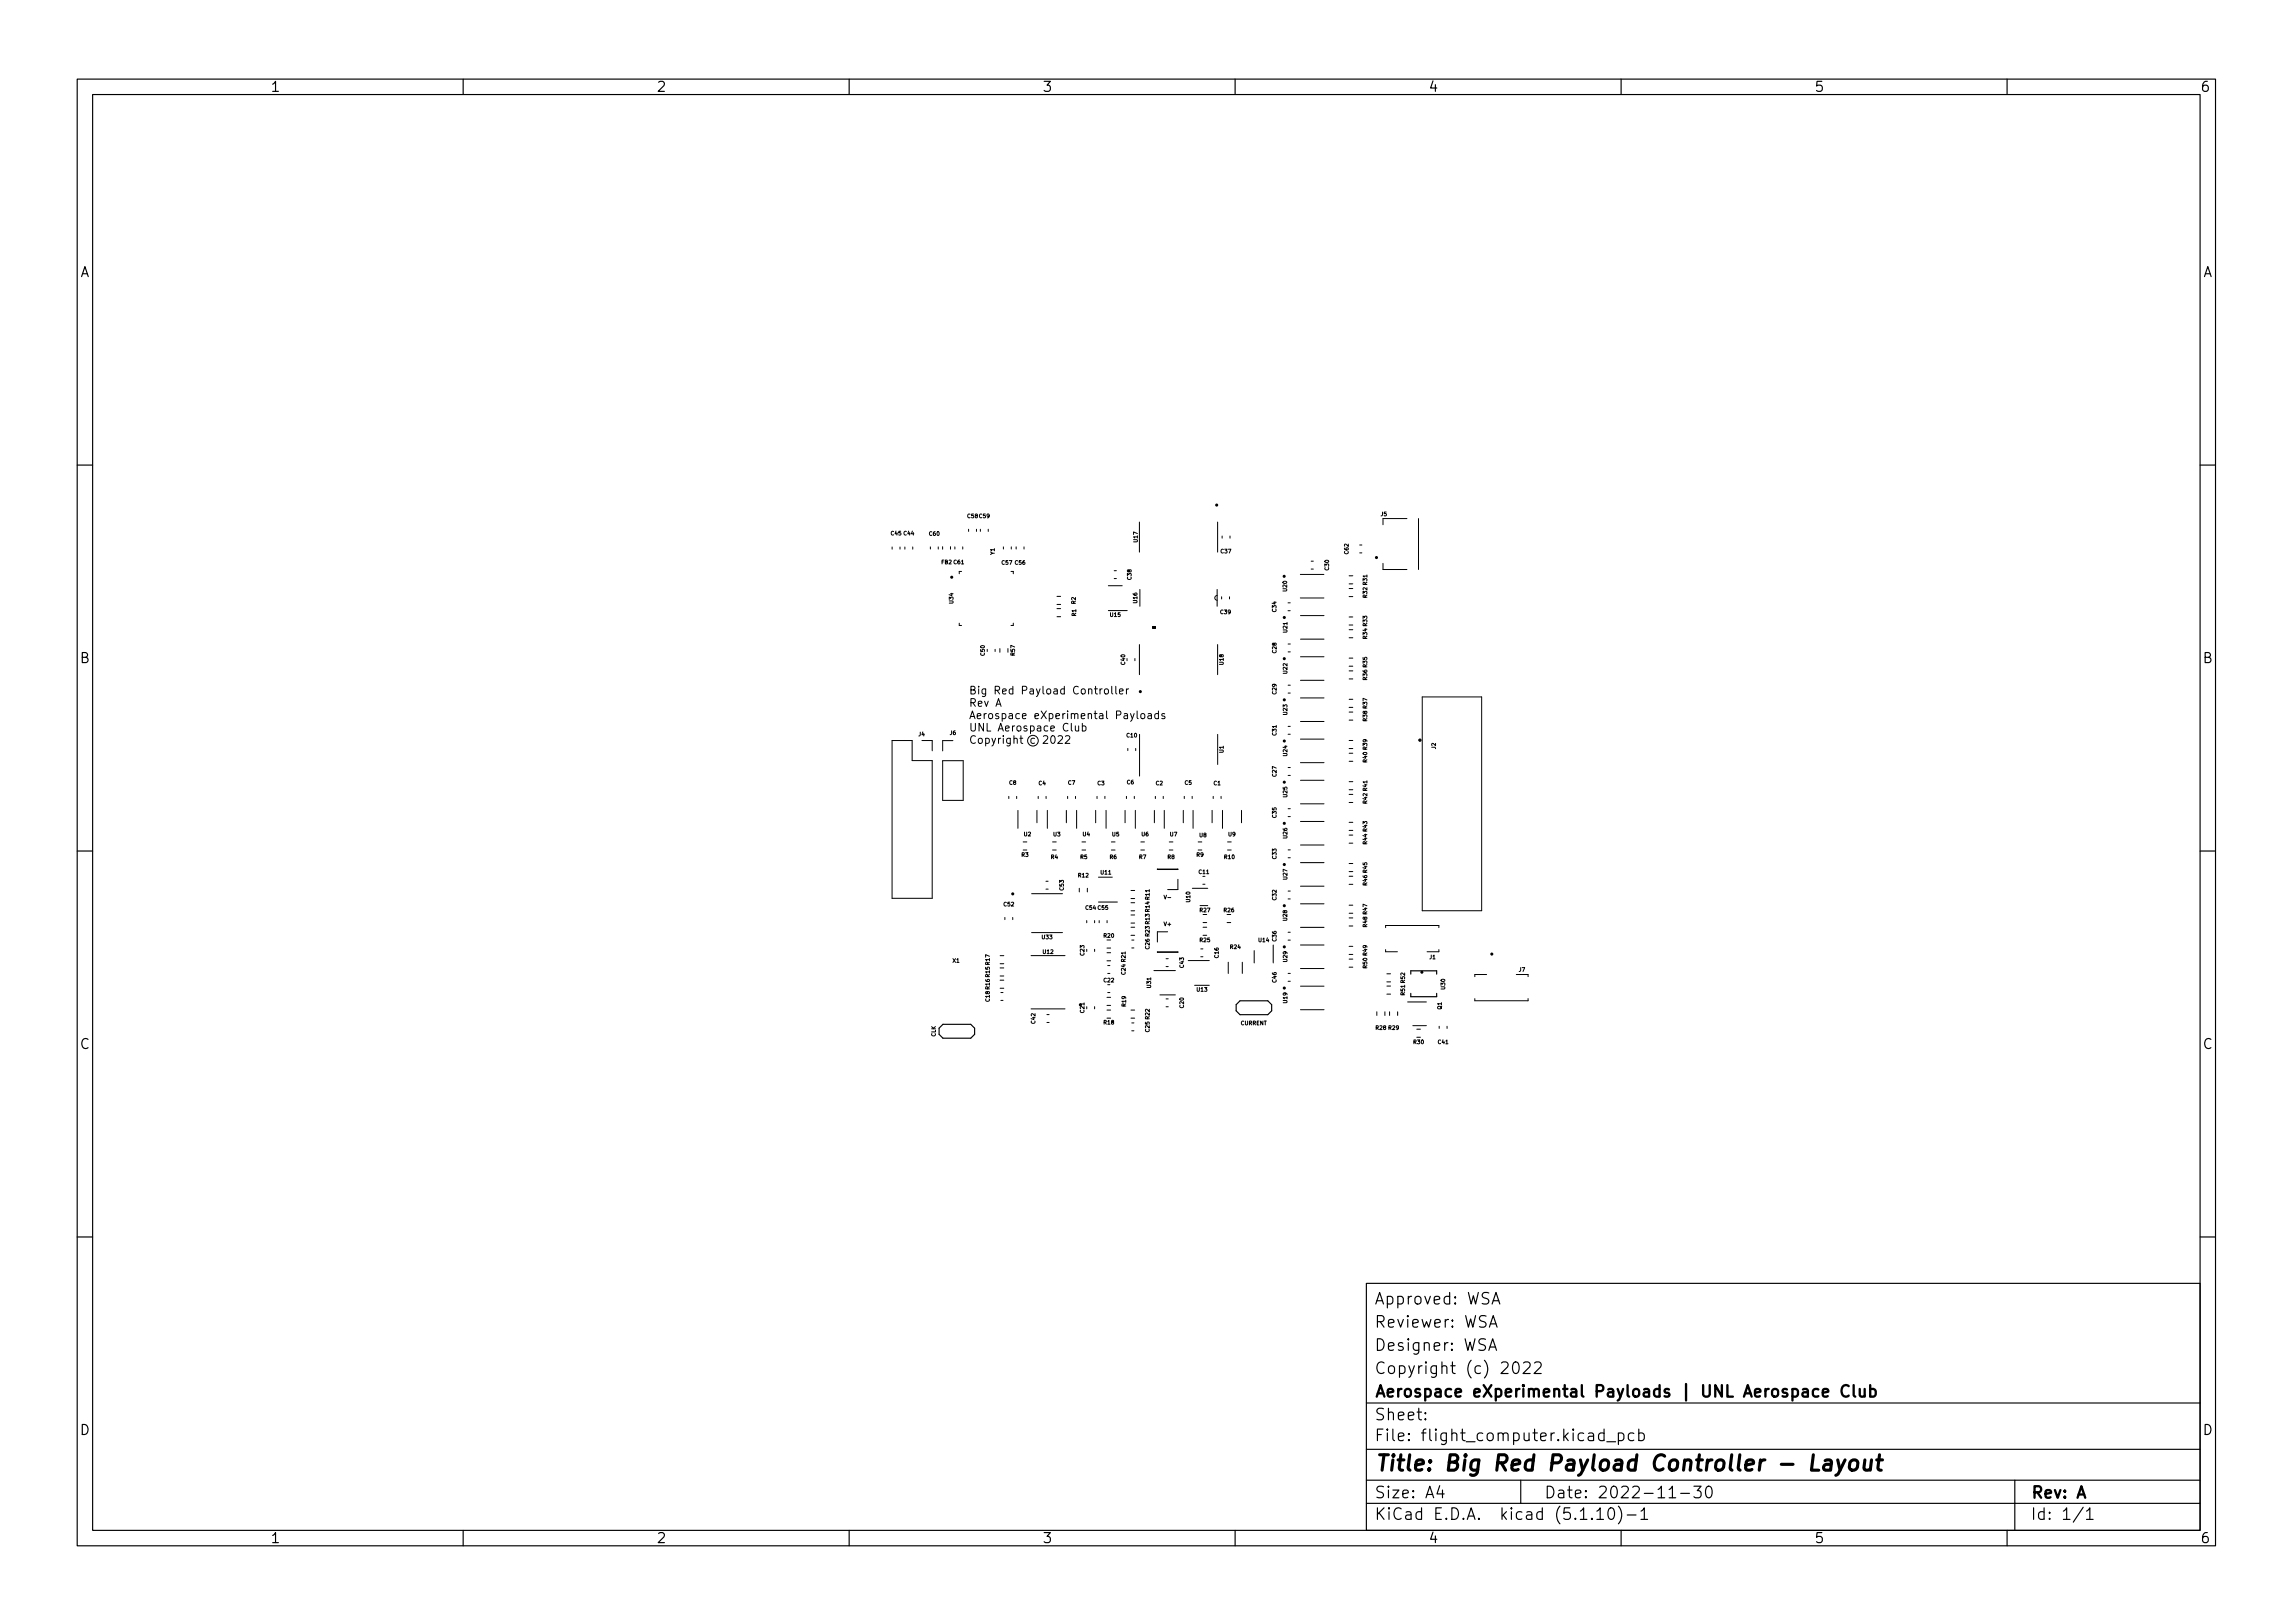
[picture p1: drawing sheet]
<svg xmlns="http://www.w3.org/2000/svg" width="297mm" height="210mm" viewBox="0 0 297 210" stroke-linecap="round" stroke-linejoin="round" font-family="sans-serif">
<defs><g id="words">
<text font-size="2.8" x="178" y="190.6">Title: Big Red Payload Controller - Layout</text>
<g font-size="2.1">
<text x="178" y="172">Reviewer: WSA</text>
<text x="178" y="169">Approved: WSA</text>
<text x="178" y="178">Copyright (c) 2022</text>
<text x="178" y="175">Designer: WSA</text>
<text x="178" y="184">Sheet:</text>
<text x="178" y="181">Aerospace eXperimental Payloads | UNL Aerospace Club</text>
<text x="178" y="186.7">File: flight_computer.kicad_pcb</text>
<text x="178" y="196.9">KiCad E.D.A. kicad (5.1.10)-1</text>
<text x="178" y="194.1">Size: A4</text>
<text x="200" y="194.1">Date: 2022-11-30</text>
<text x="263" y="194.1">Rev: A</text>
<text x="263" y="196.9">Id: 1/1</text>
</g>
<g font-size="1.8">
<text x="35" y="11.9">1</text>
<text x="85" y="11.9">2</text>
<text x="135" y="11.9">3</text>
<text x="185" y="11.9">4</text>
<text x="235" y="11.9">5</text>
<text x="285" y="11.9">6</text>
<text x="10.3" y="35.9">A</text>
<text x="285.3" y="35.9">A</text>
<text x="10.3" y="85.9">B</text>
<text x="285.3" y="85.9">B</text>
<text x="10.3" y="135.9">C</text>
<text x="285.3" y="135.9">C</text>
<text x="10.3" y="185.9">D</text>
<text x="285.3" y="185.9">D</text>
<text x="35" y="199.9">1</text>
<text x="85" y="199.9">2</text>
<text x="135" y="199.9">3</text>
<text x="185" y="199.9">4</text>
<text x="235" y="199.9">5</text>
<text x="285" y="199.9">6</text>
</g>
<g font-size="1.4">
<text x="125.5" y="90">Big Red Payload Controller</text>
<text x="125.5" y="91.6">Rev A</text>
<text x="125.5" y="93.2">Aerospace eXperimental Payloads</text>
<text x="125.5" y="94.8">UNL Aerospace Club</text>
<text x="125.5" y="96.4">Copyright c 2022</text>
</g>
<g font-size=".7">
<text x="115.4" y="69.3">C45 C44</text>
<text x="120.4" y="69.4">C60</text>
<text x="125.3" y="67.1">C58 C59</text>
<text x="128.8" y="71.9" transform="rotate(-90 128.8 71.9)">Y1</text>
<text x="147.4" y="70.2" transform="rotate(-90 147.4 70.2)">U17</text>
<text x="158.2" y="71.7">C37</text>
<text x="174.7" y="71.8" transform="rotate(-90 174.7 71.8)">C62</text>
<text x="178.9" y="66.9">J5</text>
<text x="122" y="73.1">FB2 C61</text>
<text x="129.8" y="73.1">C57 C56</text>
<text x="146.6" y="75.1" transform="rotate(-90 146.6 75.1)">C38</text>
<text x="166.7" y="76.6" transform="rotate(-90 166.7 76.6)">U20</text>
<text x="172.1" y="73.8" transform="rotate(-90 172.1 73.8)">C30</text>
<text x="177.1" y="77.4" transform="rotate(-90 177.1 77.4)">R32 R31</text>
<text x="123.5" y="78.2" transform="rotate(-90 123.5 78.2)">U34</text>
<text x="139.3" y="78.2" transform="rotate(-90 139.3 78.2)">R2</text>
<text x="139.4" y="79.8" transform="rotate(-90 139.4 79.8)">R1</text>
<text x="143.8" y="79.9">U15</text>
<text x="147.3" y="78.1" transform="rotate(-90 147.3 78.1)">U16</text>
<text x="158.1" y="79.5">C39</text>
<text x="165.3" y="79.2" transform="rotate(-90 165.3 79.2)">C34</text>
<text x="166.7" y="81.9" transform="rotate(-90 166.7 81.9)">U21</text>
<text x="177.1" y="82.7" transform="rotate(-90 177.1 82.7)">R34 R33</text>
<text x="127.6" y="84.9" transform="rotate(-90 127.6 84.9)">C50</text>
<text x="131.5" y="84.9" transform="rotate(-90 131.5 84.9)">R57</text>
<text x="145.7" y="86.1" transform="rotate(-90 145.7 86.1)">C40</text>
<text x="158.5" y="86.1" transform="rotate(-90 158.5 86.1)">U18</text>
<text x="165.3" y="89.9" transform="rotate(-90 165.3 89.9)">C29</text>
<text x="165.3" y="84.6" transform="rotate(-90 165.3 84.6)">C28</text>
<text x="166.7" y="87.2" transform="rotate(-90 166.7 87.2)">U22</text>
<text x="177.1" y="88.1" transform="rotate(-90 177.1 88.1)">R36 R35</text>
<text x="119" y="95.4">J4</text>
<text x="123.1" y="95.2">J6</text>
<text x="146" y="95.5">C10</text>
<text x="165.3" y="95.2" transform="rotate(-90 165.3 95.2)">C31</text>
<text x="166.7" y="92.6" transform="rotate(-90 166.7 92.6)">U23</text>
<text x="177.1" y="93.4" transform="rotate(-90 177.1 93.4)">R38 R37</text>
<text x="130.7" y="101.7">C8</text>
<text x="134.6" y="101.7">C4</text>
<text x="138.4" y="101.7">C7</text>
<text x="142.2" y="101.7">C3</text>
<text x="146" y="101.6">C6</text>
<text x="149.7" y="101.7">C2</text>
<text x="153.5" y="101.7">C5</text>
<text x="157.2" y="101.7">C1</text>
<text x="158.5" y="97.5" transform="rotate(-90 158.5 97.5)">U1</text>
<text x="165.3" y="100.6" transform="rotate(-90 165.3 100.6)">C27</text>
<text x="166.7" y="97.9" transform="rotate(-90 166.7 97.9)">U24</text>
<text x="177.1" y="98.7" transform="rotate(-90 177.1 98.7)">R40 R39</text>
<text x="186" y="97" transform="rotate(-90 186 97)">J2</text>
<text x="165.3" y="105.9" transform="rotate(-90 165.3 105.9)">C35</text>
<text x="166.7" y="103.2" transform="rotate(-90 166.7 103.2)">U25</text>
<text x="177.1" y="104.1" transform="rotate(-90 177.1 104.1)">R42 R41</text>
<text x="132.3" y="111">R3</text>
<text x="132.7" y="108.3">U2</text>
<text x="136.1" y="111.3">R4</text>
<text x="136.5" y="108.3">U3</text>
<text x="139.7" y="113.7">R12</text>
<text x="140" y="111.3">R5</text>
<text x="140.3" y="108.3">U4</text>
<text x="142.6" y="113.3">U11</text>
<text x="143.8" y="111.3">R6</text>
<text x="144.1" y="108.3">U5</text>
<text x="147.6" y="111.3">R7</text>
<text x="147.9" y="108.3">U6</text>
<text x="151.3" y="111.3">R8</text>
<text x="151.6" y="108.3">U7</text>
<text x="155" y="111">R9</text>
<text x="155.3" y="113.2">C11</text>
<text x="155.4" y="108.4">U8</text>
<text x="158.6" y="111.3">R10</text>
<text x="159.1" y="108.3">U9</text>
<text x="165.3" y="111.2" transform="rotate(-90 165.3 111.2)">C33</text>
<text x="166.7" y="113.9" transform="rotate(-90 166.7 113.9)">U27</text>
<text x="166.7" y="108.6" transform="rotate(-90 166.7 108.6)">U26</text>
<text x="177.1" y="109.3" transform="rotate(-90 177.1 109.3)">R44 R43</text>
<text x="130" y="117.4">C52</text>
<text x="137.8" y="115.3" transform="rotate(-90 137.8 115.3)">C53</text>
<text x="140.6" y="117.8">C54 C55</text>
<text x="150.8" y="120">V+</text>
<text x="150.9" y="116.5">V-</text>
<text x="154.2" y="116.8" transform="rotate(-90 154.2 116.8)">U10</text>
<text x="155.4" y="118.2">R27</text>
<text x="158.6" y="118.2">R26</text>
<text x="165.3" y="116.6" transform="rotate(-90 165.3 116.6)">C32</text>
<text x="166.7" y="119.2" transform="rotate(-90 166.7 119.2)">U28</text>
<text x="177.1" y="114.7" transform="rotate(-90 177.1 114.7)">R46 R45</text>
<text x="123.4" y="124.7">X1</text>
<text x="135" y="121.7">U33</text>
<text x="135.1" y="123.6">U12</text>
<text x="140.5" y="123.8" transform="rotate(-90 140.5 123.8)">C23</text>
<text x="143" y="121.5">R20</text>
<text x="148.9" y="122.9" transform="rotate(-90 148.9 122.9)">C26 R23 R13 R14 R11</text>
<text x="153.3" y="125.3" transform="rotate(-90 153.3 125.3)">C43</text>
<text x="155.4" y="122">R25</text>
<text x="157.9" y="124.1" transform="rotate(-90 157.9 124.1)">C16</text>
<text x="159.4" y="122.9">R24</text>
<text x="163.1" y="122">U14</text>
<text x="165.3" y="121.9" transform="rotate(-90 165.3 121.9)">C36</text>
<text x="166.7" y="124.6" transform="rotate(-90 166.7 124.6)">U29</text>
<text x="177.1" y="125.4" transform="rotate(-90 177.1 125.4)">R50 R49</text>
<text x="177.1" y="120.1" transform="rotate(-90 177.1 120.1)">R48 R47</text>
<text x="185.2" y="124.2">J1</text>
<text x="196.8" y="125.9">J7</text>
<text x="128.2" y="129.7" transform="rotate(-90 128.2 129.7)">C18 R16 R15 R17</text>
<text x="140.5" y="131.2" transform="rotate(-90 140.5 131.2)">C21</text>
<text x="143" y="127.2">C22</text>
<text x="145.8" y="126.2" transform="rotate(-90 145.8 126.2)">C24 R21</text>
<text x="145.9" y="130.4" transform="rotate(-90 145.9 130.4)">R19</text>
<text x="149.1" y="128" transform="rotate(-90 149.1 128)">U31</text>
<text x="153.3" y="130.6" transform="rotate(-90 153.3 130.6)">C20</text>
<text x="155.1" y="128.5">U13</text>
<text x="165.3" y="127.3" transform="rotate(-90 165.3 127.3)">C46</text>
<text x="166.7" y="129.9" transform="rotate(-90 166.7 129.9)">U19</text>
<text x="182" y="128.9" transform="rotate(-90 182 128.9)">R51 R52</text>
<text x="186.7" y="130.8" transform="rotate(-90 186.7 130.8)">Q1</text>
<text x="187.2" y="128.1" transform="rotate(-90 187.2 128.1)">U30</text>
<text x="121.2" y="134.3" transform="rotate(-90 121.2 134.3)">CLK</text>
<text x="134.1" y="132.6" transform="rotate(-90 134.1 132.6)">C42</text>
<text x="143" y="132.7">R18</text>
<text x="148.9" y="133.7" transform="rotate(-90 148.9 133.7)">C25 R22</text>
<text x="160.7" y="132.8">CURRENT</text>
<text x="178.2" y="133.4">R28 R29</text>
<text x="183.1" y="135.2">R30</text>
<text x="186.3" y="135.2">C41</text>
</g>
</g></defs>
<g fill="none" stroke="#000" stroke-width=".15">
<path d="M10 10.2h277v190.1h-277zM12 12.2h273v186.1h-273zM60 10.2v2M110 10.2v2M160 10.2v2M210 10.2v2M260 10.2v2M10 60.2h2M285 60.2h2M10 110.2h2M285 110.2h2M122.2 132.7h3.6l.5 .5v.8l-.5 .5h-3.6l-.5-.5v-.8z"/>
<path d="M160.1 130.2l.5-.5h3.6l.5 .5v.8l-.5 .5h-3.6l-.5-.5zM182.8 126.2v-.4h3.3v.4M182.8 128.7v.4h3.3v-.4M10 160.2h2M177 166.3h108v32h-108zM192.9 174.9l.5-1.5 .5 1.5M192.9 171.9l.5-1.5 .5 1.5M193 174.5h.7M193.1 171.5h.7M193.3 168.9l.5-1.5 .5 1.5M193.4 168.5h.7M196.1 176.6a.36 .36 0 0 1 .3-.2 .36 .36 0 0 1 .3 .3 .77 .77 0 0 1-.4 1.2 .91 .91 0 0 1-.2-1.3z"/>
<path d="M197.4 176.6l.2-.2h.3a.41 .41 0 0 1 .2 .7l-.8 .8h.9M198.8 176.6l.2-.2h.4a.41 .41 0 0 1 .2 .7l-.9 .8h.9M285 160.2h2M60 198.3v2M110 198.3v2M160 198.3v2M177 194.8h108M177 191.8h108M177 187.8h108M177 181.8h108M184.6 183.8l.1 .1h-.1v-.1v.1M184.6 183l.1 .1h-.1v-.1v.1"/>
<path d="M186.5 192.5l-.4 1h1M186.9 193v1M197 191.8v3M206.9 195.8l.4-.5v1.5M206.9 196.8h.8M207.8 185.7l-.4-.1-.3 .3v.4l.1 .3h.2h.4M207.8 185.1v1.5M208.1 186.8h1.2M208.5 195.4a.36 .36 0 0 1 .6 .2 .77 .77 0 0 1-.5 1.2 1 1 0 0 1-.1-1.4zM209.6 195.1a1.72 1.72 0 0 1 0 2.3M209.6 185.7l.5-.1 .3 .3v.4l-.2 .3h-.1h-.5M209.6 185.6v1.5"/>
<path d="M210 198.3v2M210.8 196.3h1.1M211.6 185.7l-.4-.1-.3 .3v.4l.2 .3h.1h.4M212.3 185.7l.4-.1 .3 .3v.4l-.1 .3h-.2h-.4M212.3 185.1v1.5M212.6 195.8l.4-.5v1.5M212.6 196.8h.8M216.2 194h.9M217.7 193.5h1.2M219.4 192.5h1l-.5 .6a.41 .41 0 0 1 .5 .3v.3l-.2 .3h-.6l-.2-.1M221.1 192.6a.36 .36 0 0 1 .6 .2 .77 .77 0 0 1-.4 1.2 1 1 0 0 1-.2-1.4zM260 198.3v2"/>
<path d="M261 191.8v6.5M269.9 195.3l-1.3 1.9M270.3 195.8l.4-.5v1.5M270.3 196.8h.8"/>
</g>
<path d="M234.9 188.5l-.2 2h.9M236.4 189.2l.2-.1 .6 .1 .1 .2-.2 1.1M237.2 189.6l-.2 .1h-.4a.4 .4 0 0 0-.4 .3 .4 .4 0 0 0 .3 .5h.4l.2-.1M238.1 189.1l.3 1.4M239 189.1l-.9 1.8-.3 .2M239.8 189.3a.52 .52 0 0 1 .5-.2 .52 .52 0 0 1 .4 .4l-.1 .6a.55 .55 0 0 1-.5 .4 .55 .55 0 0 1-.5-.4v-.6zM241.6 189.1l-.1 1.1v.2a.57 .57 0 0 0 .8-.1M242.4 189.1l-.1 1.4M243.1 189.1h.8M243.5 188.5l-.2 1.7v.2l.4 .1" fill="none" stroke="#000" stroke-width=".4"/>
<path d="M239.5 179.6a.6 .6 0 0 0-.8 0 .6 .6 0 0 0-.1 .7 .56 .56 0 0 0 .2 .6 .56 .56 0 0 0 .7-.1M240.1 179.4v1.3l.2 .2M240.9 179.9l.1 1a.41 .41 0 0 0 .6-.1M241.6 179.9v1M242.3 179.4v1.5M235.6 180l-.5-.1-.3 .3v.4l.2 .3h.1h.5M236.1 180.4l.7-.1v-.3l-.5-.1-.2 .2 .1 .8h.1h.5M242.3 180l.4-.1 .3 .3v.4l-.2 .3h-.1h-.4" fill="none" stroke="#000" stroke-width=".3"/>
<g fill="none" stroke="#000" stroke-width=".13">
<path d="M115.6 70.9v.2M116.6 70.9v.2M117.2 70.9v.2M118.2 70.9v.2M120.5 70.8v.3M121.5 70.8v.3M122.1 70.8v.4M123.1 70.8v.4M123.7 70.8v.3M124.6 74h-.3v.3M124.7 70.8v.3M125.5 68.6v.2"/>
<path d="M126.5 68.6v.2M127 68.6v.2M128 68.6v.2M130 70.8v.3M131 74h.3v.3M131 70.8v.3M131.6 70.8v.3M132.7 70.8v.3M136.9 77.3h.5M136.9 78.3h.5M136.9 78.8h.5M136.9 79.9h.5"/>
<path d="M143.6 79.1h2.4M143.6 75.9h1.8M144.3 73.9h.3M144.3 75h.3M147.6 67.6v3.9M147.7 76.4v2.1M157.7 77.1l-.2 .1-.1 .3 .1 .2 .2 .1M157.7 76.4v2.1M157.7 67.6v3.9M158.3 77.3v.3M158.3 69.4v.3M159.3 77.3v.3"/>
<path d="M159.3 69.4v.3M166.9 79.1h.2M166.9 78.1h.2M168.4 77.5h3.1M168.4 74.4h3.1M168.5 79.7h3M169.8 72.7h.3M169.8 73.7h.3M174.8 79.9h.4M174.8 76.2h.4M174.8 77.3h.4M174.8 74.6h.4"/>
<path d="M174.8 75.6h.4M176.1 70.6h.3M176.1 71.6h.3M179.2 73v.8h3.1M182.3 67.2h-3.1v.8M183.8 67.2v6.6M115.6 95.9h2.6v2.6h2.6v17.9h-5.2zM119.4 95.9h1.4v1.4M122.1 98.5h2.7v5.2h-2.7zM123.4 95.9h-1.3v1.4M124.3 80.7v.3h.3M127.9 84.1v.3"/>
<path d="M128.9 84.1v.3M129.5 84v.5M130.6 84v.5M131.3 80.7v.3h-.3M137.1 95.4l.3-.1 .2 .1v.2l-.6 .7h.6M138 95.4l.4-.1 .1 .1 .1 .2-.6 .7h.6M140.2 94.1l.3-.1 .2 .2-.1 .5h-.4M140.2 93.7v1M144 88.9v.9l.2 .1M144.5 88.9v.9l.2 .1M145 89.6l.5-.1-.1-.2-.2-.1-.2 .2 .1 .5h.3M145.9 89.2v.7"/>
<path d="M146.1 97v.2M146.2 89.2l-.2 .1-.1 .1M147 85.3v.3M147.1 97v.2M147.6 83.5v3.9M147.6 95.1v5.4M148.7 92.5h.4l.1 .6M149.2 92.7h-.4a.2 .2 0 0 0-.1 .2 .2 .2 0 0 0 .1 .2h.4M150.1 92.5l-.3-.1-.2 .2 .1 .5h.4M150.1 92.1v1M150.9 92.5l-.3-.1-.1 .2v.1l.4 .1v.3h-.4M157.7 83.5v3.9"/>
<path d="M157.7 95.1v3.9M166.9 95.1h.2M166.9 94.1h.2M166.9 89.8h.2M166.9 88.8h.2M166.9 84.5h.2M166.9 83.4h.2M166.9 99.4h.2M168.5 98.8h3M168.5 95.8h3M168.5 93.5h3M168.5 90.4h3"/>
<path d="M168.5 88.1h3M168.5 85.1h3M168.5 82.8h3M174.8 95.9h.4M174.8 97.6h.4M174.8 98.6h.4M174.8 97h.4M174.8 92.2h.4M174.8 93.3h.4M174.8 90.6h.4M174.8 91.6h.4M174.8 86.9h.4"/>
<path d="M174.8 88h.4M174.8 85.3h.4M174.8 86.3h.4M174.8 81.6h.4M174.8 82.6h.4M174.8 81h.4M184.2 90.3h7.7v27.7h-7.7zM130.2 118.9v.2M130.7 103.2v.2M131.2 118.9v.2M131.7 103.2v.2M131.9 105v2.3"/>
<path d="M132.5 110.1h.5M132.5 109.1h.5M133.6 115.8h4M134.3 105v1.6M134.5 103.2v.2M135.5 114.2h.3M135.5 115.2h.3M135.5 103.2v.2M135.7 105v2.3M136.4 110.1h.4M136.4 109.1h.4M138.1 105v1.6"/>
<path d="M138.3 103.2v.2M139.3 103.2v.2M139.5 105v2.3M139.8 115.1v.4M140.2 110.1h.4M140.2 109.1h.4M140.8 119.3v.2M140.9 115.1v.4M141.8 119.3v.2M141.9 105v1.6M142.1 103.2v.2M142.3 113.6h1.8"/>
<path d="M142.3 116.9h2.4M142.4 119.3v.2M143.1 103.2v.2M143.3 105v2.3M143.4 119.3v.2M144 110.1h.4M144 109.1h.4M145.7 105v1.6M145.9 103.2v.2M146.5 118h.5M146.5 116.9h.5M146.5 119.6h.5"/>
<path d="M146.5 118.5h.5M146.5 115.4h.5M146.5 116.4h.5M146.9 103.2v.2M147.1 105v2.3M147.8 110.1h.5M147.8 109.1h.5M149.5 105v1.6M149.7 103.2v.2M149.9 112.6h2.7zM150.7 103.2v.2M150.8 105v2.3"/>
<path d="M151.5 110.1h.4M151.5 109.1h.4M152.6 113.9v1.3h-1.3M153.3 105v1.6M153.4 103.2v.2M154.4 103.2v.2M154.5 115.1h2M154.6 105v2.3M155.2 110.1h.5M155.2 109.1h.5M155.5 117.3h1M155.8 114.6h.3"/>
<path d="M155.8 113.5h.3M155.8 118.5h.5M155.8 119.5h.5M157 105v1.6M157.2 103.2v.2M158.2 103.2v.2M158.4 105v2.3M159 118.5h.4M159 119.5h.4M159 110.1h.5M159 109.1h.5M160.8 105v1.6"/>
<path d="M166.9 110.1h.2M166.9 105.8h.2M166.9 104.8h.2M166.9 111.1h.2M166.9 116.5h.2M166.9 115.4h.2M166.9 100.5h.2M168.5 117.1h3M168.5 114.8h3M168.5 111.8h3M168.5 109.5h3M168.5 106.4h3"/>
<path d="M168.5 104.1h3M168.5 101.1h3M174.8 118.9h.4M174.8 120h.4M174.8 117.3h.4M174.8 118.3h.4M174.8 113.5h.4M174.8 114.6h.4M174.8 111.9h.4M174.8 112.9h.4M174.8 108.2h.4M174.8 109.2h.4"/>
<path d="M174.8 106.5h.4M174.8 107.6h.4M174.8 102.9h.4M174.8 104h.4M174.8 101.3h.4M174.8 102.3h.4M129.6 123.8h.4M129.6 124.8h.4M129.6 127h.4M129.6 128h.4M129.6 125.4h.4M129.6 126.4h.4"/>
<path d="M129.7 128.6h.2M129.7 129.6h.2M133.6 130.7h4.4M133.6 123.8h4.4M133.6 120.8h4M135.6 131.4h.3M135.6 132.5h.3M140.8 123v.3M140.8 130.4v.3M141.8 123v.3M141.8 130.4v.3M143.4 130.9h.5"/>
<path d="M143.4 131.9h.5M143.4 123.4h.5M143.4 124.5h.5M143.4 121.8h.5M143.4 122.8h.5M143.4 129.2h.5M143.4 130.2h.5M143.5 126.1h.3M143.5 125.1h.3M143.5 127.6h.3M143.5 128.6h.3M146.5 120.1h.5"/>
<path d="M146.5 121.2h.5M146.5 130.9h.5M146.5 131.9h.5M146.6 122.8h.3M146.6 121.8h.3M146.6 132.5h.3M146.6 133.5h.3M149.5 125.7h2.8M149.9 123.3l2.7 .1zM150.3 128.9h2M151.1 125.2h.2M151.1 124.2h.2"/>
<path d="M151.1 130.4h.2M151.1 129.4h.2M151.3 120.7h-1.4v1.3M153.9 124.4h2.8M154.7 127.6h2M155.5 122.9h.3M155.5 123.9h.3M155.8 120.1h.5M155.8 121.2h.5M159.1 124.7v1.4M160.9 124.7v1.4M162.5 123.1v1.6"/>
<path d="M164.9 122.4v2.3M166.9 127.1h.2M166.9 126.1h.2M166.9 121.8h.2M166.9 120.8h.2M168.5 125.5h3M168.5 122.4h3M168.5 120.1h3M168.5 130.8h3M168.5 127.8h3M174.8 124.2h.4M174.8 125.3h.4"/>
<path d="M174.8 122.6h.4M174.8 123.6h.4M178.4 131.1v.4M179.4 131.1v.4M179.5 120.2v-.3h6.9v.3M179.5 123v.3h1.5M179.7 126.2h.4M179.7 127.2h.4M179.7 127.7h.4M179.7 128.8h.4M180 131.1v.4M181.1 131.1v.4"/>
<path d="M182.3 129.8h2.5M183 132.9h1.8M183.5 134.4h.5M183.5 133.3h.5M186.4 123v.3h-1.5M186.4 132.9v.3M187.5 132.9v.3M191.1 129.4v.2h6.9v-.2M192.6 126.2h-1.5v.3M196.4 126.2h1.6v.3"/>
</g>
<g fill="none" stroke="#000" stroke-width=".2">
<circle cx="123.3" cy="74.8" r=".1"/>
<circle cx="157.6" cy="65.4" r=".1"/>
<circle cx="166.4" cy="74.7" r=".1"/>
<circle cx="166.4" cy="80" r=".1"/>
<circle cx="178.3" cy="72.2" r=".1"/>
<circle cx="147.7" cy="89.6" r=".1"/>
<circle cx="166.4" cy="90.7" r=".1"/>
<circle cx="166.4" cy="96" r=".1"/>
<circle cx="166.4" cy="85.3" r=".1"/>
<circle cx="131.2" cy="115.8" r=".1"/>
<circle cx="166.4" cy="117.3" r=".1"/>
<circle cx="166.4" cy="106.7" r=".1"/>
<circle cx="166.4" cy="112" r=".1"/>
<circle cx="166.4" cy="101.3" r=".1"/>
<circle cx="166.4" cy="122.7" r=".1"/>
<circle cx="166.4" cy="128" r=".1"/>
<circle cx="184.2" cy="125.9" r=".1"/>
<circle cx="193.3" cy="123.6" r=".1"/>
</g>
<g fill="#000" stroke="#000" stroke-width=".13">
<path d="M149.3 81.2h.4v.2h-.4z"/>
<circle cx="183.9" cy="95.9" r=".15"/>
</g>
<use href="#words"/>
</svg>
